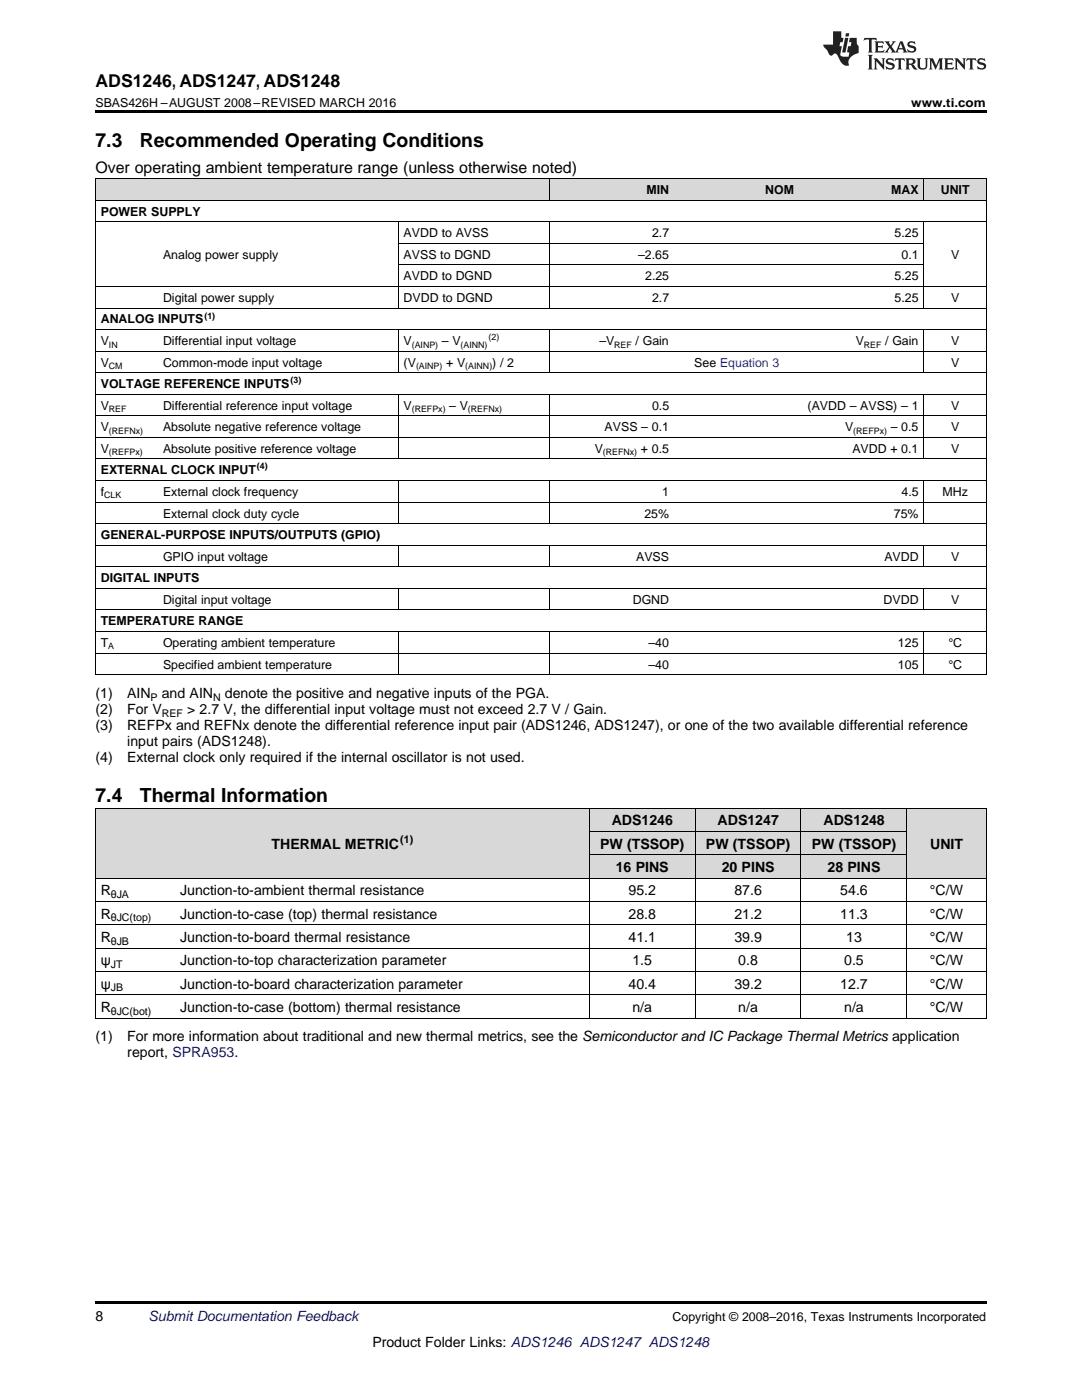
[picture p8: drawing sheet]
<svg xmlns="http://www.w3.org/2000/svg" width="216mm" height="279mm" viewBox="0 0 216 279" stroke-linecap="round" stroke-linejoin="round" font-family="sans-serif">
<defs><g id="words">
<g font-size="3.9">
<text x="19" y="29.3">7.3</text>
<text x="27.9" y="29.3">Recommended Operating Conditions</text>
<text x="19" y="160.1">7.4</text>
<text x="27.9" y="160.1">Thermal Information</text>
</g>
<text font-size="3.5" x="19" y="17.3">ADS1246, ADS1247, ADS1248</text>
<text font-size="3.2" x="19" y="34.4">Over operating ambient temperature range (unless otherwise noted)</text>
<g font-size="2.8">
<text x="19" y="139.3">(1)</text>
<text x="19" y="142.5">(2)</text>
<text x="25.4" y="139.3">AIN</text>
<text x="25.4" y="142.5">For V</text>
<text x="32.3" y="139.3">and AIN</text>
<text x="37.4" y="142.5">&gt; 2.7 V, the differential input voltage must not exceed 2.7 V / Gain.</text>
<text x="44.9" y="139.3">denote the positive and negative inputs of the PGA.</text>
<text x="19" y="145.6">(3)</text>
<text x="25.4" y="145.6">REFPx and REFNx denote the differential reference input pair (ADS1246, ADS1247), or one of the two available differential reference</text>
<text x="25.4" y="148.8">input pairs (ADS1248).</text>
<text x="19" y="152">(4)</text>
<text x="25.4" y="152">External clock only required if the internal oscillator is not used.</text>
<text x="122.1" y="164.7">ADS1246</text>
<text x="143.2" y="164.7">ADS1247</text>
<text x="164.3" y="164.7">ADS1248</text>
<text x="54.2" y="169.4">THERMAL METRIC</text>
<text x="119.7" y="169.4">PW (TSSOP)</text>
<text x="140.9" y="169.4">PW (TSSOP)</text>
<text x="162" y="169.4">PW (TSSOP)</text>
<text x="185.6" y="169.4">UNIT</text>
<text x="20.1" y="178.7">R</text>
<text x="35.9" y="178.7">Junction-to-ambient thermal resistance</text>
<text x="122.9" y="174">16 PINS</text>
<text x="125.4" y="178.7">95.2</text>
<text x="144" y="174">20 PINS</text>
<text x="146.5" y="178.7">87.6</text>
<text x="165.1" y="174">28 PINS</text>
<text x="167.7" y="178.7">54.6</text>
<text x="185.6" y="178.7">°C/W</text>
<text x="20.1" y="183.3">R</text>
<text x="35.9" y="183.3">Junction-to-case (top) thermal resistance</text>
<text x="125.4" y="183.3">28.8</text>
<text x="146.5" y="183.3">21.2</text>
<text x="167.7" y="183.3">11.3</text>
<text x="185.6" y="183.3">°C/W</text>
<text x="20.1" y="188">R</text>
<text x="35.9" y="188">Junction-to-board thermal resistance</text>
<text x="125.4" y="188">41.1</text>
<text x="146.5" y="188">39.9</text>
<text x="168.8" y="188">13</text>
<text x="185.6" y="188">°C/W</text>
<text x="20.1" y="192.7">ψ</text>
<text x="20.1" y="197.3">ψ</text>
<text x="35.9" y="192.7">Junction-to-top characterization parameter</text>
<text x="35.9" y="197.3">Junction-to-board characterization parameter</text>
<text x="125.4" y="197.3">40.4</text>
<text x="126.2" y="192.7">1.5</text>
<text x="146.5" y="197.3">39.2</text>
<text x="147.3" y="192.7">0.8</text>
<text x="167.7" y="197.3">12.7</text>
<text x="168.5" y="192.7">0.5</text>
<text x="185.6" y="192.7">°C/W</text>
<text x="185.6" y="197.3">°C/W</text>
<text x="20.1" y="202">R</text>
<text x="35.9" y="202">Junction-to-case (bottom) thermal resistance</text>
<text x="126.2" y="202">n/a</text>
<text x="147.3" y="202">n/a</text>
<text x="168.5" y="202">n/a</text>
<text x="185.6" y="202">°C/W</text>
<text x="19" y="207.8">(1)</text>
<text x="25.4" y="207.8">For more information about traditional and new thermal metrics, see the Semiconductor and IC Package Thermal Metrics application</text>
<text x="25.4" y="211">report, SPRA953.</text>
<text x="19" y="263.6">8</text>
<text x="74.3" y="268.9">Product Folder Links: ADS1246 ADS1247 ADS1248</text>
</g>
<text font-size="2.8" fill="#0000c8" x="29.6" y="263.6">Submit Documentation Feedback</text>
<g font-size="2.5">
<text x="19" y="21.4">SBAS426H –AUGUST 2008–REVISED MARCH 2016</text>
<text x="181.8" y="21.4">www.ti.com</text>
<text x="129" y="38.7">MIN</text>
<text x="152.7" y="38.7">NOM</text>
<text x="177.8" y="38.7">MAX</text>
<text x="187.7" y="38.7">UNIT</text>
<text x="20.1" y="43">POWER SUPPLY</text>
<text x="80.5" y="47.3">AVDD to AVSS</text>
<text x="130.1" y="47.3">2.7</text>
<text x="178.5" y="47.3">5.25</text>
<text x="32.5" y="51.6">Analog power supply</text>
<text x="80.5" y="51.6">AVSS to DGND</text>
<text x="127.4" y="51.6">–2.65</text>
<text x="179.9" y="51.6">0.1</text>
<text x="189.8" y="51.6">V</text>
<text x="80.5" y="56">AVDD to DGND</text>
<text x="128.7" y="56">2.25</text>
<text x="178.5" y="56">5.25</text>
<text x="20.1" y="64.6">ANALOG INPUTS</text>
<text x="32.5" y="60.3">Digital power supply</text>
<text x="80.5" y="60.3">DVDD to DGND</text>
<text x="130.1" y="60.3">2.7</text>
<text x="178.5" y="60.3">5.25</text>
<text x="189.8" y="60.3">V</text>
<text x="20.1" y="68.9">V</text>
<text x="32.5" y="68.9">Differential input voltage</text>
<text x="80.5" y="68.9">V</text>
<text x="88.2" y="68.9">– V</text>
<text x="119.6" y="68.9">–V</text>
<text x="126.8" y="68.9">/ Gain</text>
<text x="170.7" y="68.9">V</text>
<text x="176.6" y="68.9">/ Gain</text>
<text x="189.8" y="68.9">V</text>
<text x="20.1" y="73.2">V</text>
<text x="20.1" y="77.5">VOLTAGE REFERENCE INPUTS</text>
<text x="32.5" y="73.2">Common-mode input voltage</text>
<text x="80.5" y="73.2">(V</text>
<text x="89" y="73.2">+ V</text>
<text x="98.2" y="73.2">) / 2</text>
<text x="138.5" y="73.2">See Equation 3</text>
<text x="189.8" y="73.2">V</text>
<text x="20.1" y="81.8">V</text>
<text x="32.5" y="81.8">Differential reference input voltage</text>
<text x="80.5" y="81.8">V</text>
<text x="89.6" y="81.8">– V</text>
<text x="130.1" y="81.8">0.5</text>
<text x="161.1" y="81.8">(AVDD – AVSS) – 1</text>
<text x="189.8" y="81.8">V</text>
<text x="20.1" y="86.1">V</text>
<text x="32.5" y="86.1">Absolute negative reference voltage</text>
<text x="120.6" y="86.1">AVSS – 0.1</text>
<text x="168.6" y="86.1">V</text>
<text x="177.7" y="86.1">– 0.5</text>
<text x="189.8" y="86.1">V</text>
<text x="20.1" y="90.4">V</text>
<text x="20.1" y="94.7">EXTERNAL CLOCK INPUT</text>
<text x="32.5" y="90.4">Absolute positive reference voltage</text>
<text x="118.7" y="90.4">V</text>
<text x="127.9" y="90.4">+ 0.5</text>
<text x="170.1" y="90.4">AVDD + 0.1</text>
<text x="189.8" y="90.4">V</text>
<text x="20.1" y="99">f</text>
<text x="32.5" y="99">External clock frequency</text>
<text x="132.2" y="99">1</text>
<text x="179.9" y="99">4.5</text>
<text x="188.1" y="99">MHz</text>
<text x="20.1" y="107.6">GENERAL-PURPOSE INPUTS/OUTPUTS (GPIO)</text>
<text x="32.5" y="103.3">External clock duty cycle</text>
<text x="128.6" y="103.3">25%</text>
<text x="178.4" y="103.3">75%</text>
<text x="32.5" y="111.9">GPIO input voltage</text>
<text x="126.9" y="111.9">AVSS</text>
<text x="176.5" y="111.9">AVDD</text>
<text x="189.8" y="111.9">V</text>
<text x="20.1" y="116.2">DIGITAL INPUTS</text>
<text x="20.1" y="124.8">TEMPERATURE RANGE</text>
<text x="32.5" y="120.5">Digital input voltage</text>
<text x="126.3" y="120.5">DGND</text>
<text x="176.3" y="120.5">DVDD</text>
<text x="189.8" y="120.5">V</text>
<text x="20.1" y="129.1">T</text>
<text x="32.5" y="129.1">Operating ambient temperature</text>
<text x="129.4" y="129.1">–40</text>
<text x="179.2" y="129.1">125</text>
<text x="189.2" y="129.1">°C</text>
<text x="32.5" y="133.4">Specified ambient temperature</text>
<text x="129.4" y="133.4">–40</text>
<text x="179.2" y="133.4">105</text>
<text x="189.2" y="133.4">°C</text>
<text x="134.2" y="263.6">Copyright © 2008–2016, Texas Instruments Incorporated</text>
</g>
<g font-size="2.1">
<text x="30" y="139.8">P</text>
<text x="32.3" y="143">REF</text>
<text x="42.5" y="139.8">N</text>
<text x="79.9" y="168.2">(1)</text>
<text x="22.1" y="179.2">θJA</text>
<text x="22.1" y="183.9">θJC(top)</text>
<text x="22.1" y="188.6">θJB</text>
<text x="22.1" y="193.2">JT</text>
<text x="22.1" y="197.9">JB</text>
<text x="22.1" y="202.5">θJC(bot)</text>
</g>
<g font-size="1.8">
<text x="40.8" y="63.6">(1)</text>
<text x="21.7" y="69.4">IN</text>
<text x="82.2" y="69.4">(AINP)</text>
<text x="91.9" y="69.4">(AINN)</text>
<text x="97.5" y="67.9">(2)</text>
<text x="122.6" y="69.4">REF</text>
<text x="172.4" y="69.4">REF</text>
<text x="21.7" y="73.7">CM</text>
<text x="58" y="76.5">(3)</text>
<text x="83" y="73.7">(AINP)</text>
<text x="92.9" y="73.7">(AINN)</text>
<text x="21.7" y="82.3">REF</text>
<text x="82.2" y="82.3">(REFPx)</text>
<text x="93.3" y="82.3">(REFNx)</text>
<text x="21.7" y="86.6">(REFNx)</text>
<text x="170.3" y="86.6">(REFPx)</text>
<text x="21.7" y="90.9">(REFPx)</text>
<text x="51.3" y="93.7">(4)</text>
<text x="120.3" y="90.9">(REFNx)</text>
<text x="20.8" y="99.5">CLK</text>
<text x="21.6" y="129.6">A</text>
</g>
</g></defs>
<g fill="#d8d8d8">
<path d="M19 161.3h15.9v14h-15.9z"/>
<path d="M34.9 161.3h82.7v14h-82.7z"/>
<path d="M181 161.3h15.8v14h-15.8z"/>
<path d="M117.6 170.6h21.1v4.7h-21.1z"/>
<path d="M138.7 170.6h21.2v4.7h-21.2z"/>
<path d="M159.9 170.6h21.1v4.7h-21.1z"/>
<path d="M117.6 166h21.1v4.6h-21.1z"/>
<path d="M138.7 166h21.2v4.6h-21.2z"/>
<path d="M159.9 166h21.1v4.6h-21.1z"/>
<path d="M117.6 161.3h21.1v4.7h-21.1z"/>
<path d="M138.7 161.3h21.2v4.7h-21.2z"/>
<path d="M159.9 161.3h21.1v4.7h-21.1z"/>
<path d="M19 35.7h12.5v4.3h-12.5z"/>
<path d="M31.5 35.7h48v4.3h-48z"/>
<path d="M79.5 35.7h30.2v4.3h-30.2z"/>
<path d="M109.7 35.7h24.9v4.3h-24.9z"/>
<path d="M134.6 35.7h24.9v4.3h-24.9z"/>
<path d="M159.5 35.7h24.9v4.3h-24.9z"/>
<path d="M184.4 35.7h12.4v4.3h-12.4z"/>
</g>
<path d="M19 22h177.8v.5h-177.8zM19 134.7h.2zM79.4 134.7h.1zM184.3 134.7h.1zM196.7 134.7h.1zM19 203.2h.2zM117.5 203.2h.1zM138.6 203.2h.1zM159.8 203.2h.1zM180.9 203.2h.1zM196.7 203.2h.1zM19 259.7h177.8v.5h-177.8z" fill="#000"/>
<g fill="none" stroke="#000" stroke-width=".2">
<path d="M19 35.6l177.8 .1v99M19 40h177.8M19.1 35.7v99M109.7 35.7v4.3M184.3 35.7v4.3M19 57.2h177.8M19 44.3h177.8M79.4 44.3v17.2M79.5 52.9h104.9M79.5 48.6h104.9M109.7 44.3v17.2M184.3 44.3v17.2"/>
<path d="M19 78.7h177.8M19 74.4h177.8M19 70.1h177.8M19 65.8h177.8M19 61.5h177.8M79.4 65.8v8.6M79.4 78.7v13M109.7 65.8v8.6M109.7 78.7v13M184.3 65.8v8.6M184.3 78.7v13M19 95.9h177.8"/>
<path d="M19 91.6h177.8M19 87.3h177.8M19 83h177.8M79.4 95.9v8.7M109.7 95.9v8.7M184.3 95.9v8.7M19 117.4h177.8M19 113.1h177.8M19 108.8h177.8M19 104.5h177.8M19 100.2h177.8M79.4 108.8v4.4"/>
<path d="M79.4 117.4v4.4M109.7 108.8v4.4M109.7 117.4v4.4M184.3 108.8v4.4M184.3 117.4v4.4M19 134.6h177.8M19 130.3h177.8M19 126h177.8M19 121.7h177.8M79.4 126v8.7M109.7 126v8.7M184.3 126v8.7"/>
<path d="M19 179.9h177.8M19 175.2h177.8M19 161.3h177.8M19.1 161.3v41.9M117.6 161.3v41.9M117.6 170.6h63.4M117.6 165.9h63.4M138.7 161.3v41.9M159.8 161.3v41.9M180.9 161.3v41.9M196.8 161.3v41.9M19 198.5h177.8"/>
<path d="M19 193.9h177.8M19 189.2h177.8M19 184.6h177.8M19 203.2h177.8"/>
</g>
<g fill="#231f20">
<path d="M172.5 7.6l-.1 .5 .4-.2h.6v.1v2.1l-.2 .4h.9l-.2-.4v-2.1l.1-.1h.5l.5 .2-.2-.5zM174.5 8.3l.2 .3v1.5l-.2 .4h1.8l.2-.6a1.04 1.04 0 0 1-1.3 .2v-.7h.6l.3 .2v-.6l-.3 .2h-.6v-.6l.8-.1 .4 .3-.2-.5zM176.5 8.3l.9 1.1-.9 1.1h.8l-.2-.2 .4-.7 .5 .7-.2 .2h1.5l-.2-.2 .2-.4h.9l.1 .4-.2 .2h1l-.3-.3-.7-1.9h-.5l-.9 2-.8-1 .9-1h-.8l.1 .3-.4 .5-.3-.6 .1-.2zM179.7 8.6l.4 1h-.7zM181.3 8.4a.63 .63 0 0 0-.2 .7 .63 .63 0 0 0 .6 .4l.6 .2 .1 .2a.75 .75 0 0 1-.7 .4 .75 .75 0 0 1-.6-.5l.1 .7 .1-.1a1.11 1.11 0 0 0 1.5-.6 1.13 1.13 0 0 0-1.2-.8l-.1-.4a1.04 1.04 0 0 1 1.2 .2l-.2-.5-.2 .1-.4-.2zM173.2 10.9l.2 .4v2.2l-.2 .4h1l-.3-.4v-2.2l.3-.4zM174.3 11.6l.3 .4v1.5l-.3 .4h.8l-.2-.4v-1.3l1.5 1.7v-1.9l.2-.4h-.7l.2 .4v.9l-1.1-1.3zM177 11.8a.62 .62 0 0 0-.2 .7 .62 .62 0 0 0 .6 .4l.6 .1 .1 .3a.76 .76 0 0 1-.7 .3 .76 .76 0 0 1-.7-.4l.2 .7 .1-.1a1.11 1.11 0 0 0 1.5-.6 1.13 1.13 0 0 0-1.2-.8l-.1-.4a1.04 1.04 0 0 1 1.2 .2l-.2-.6-.2 .1-.5-.1zM178.7 11.6l-.2 .6a.61 .61 0 0 1 .8-.3v1.6l-.2 .4h.9l-.2-.4v-1.6a.63 .63 0 0 1 .7 .3l-.1-.6zM180.6 11.6l.3 .4v1.5l-.3 .4h1l-.2-.2-.1-.8 .6 .2a.76 .76 0 0 0 1.2 .7l-1-1a.58 .58 0 0 0 .6-.5 .58 .58 0 0 0-.5-.6zM181.4 11.9h.1a.45 .45 0 0 1 .5 .1 .45 .45 0 0 1 .1 .5l-.8 .2zM182.9 11.6l.2 .2a2.17 2.17 0 0 0 .3 1.9 .99 .99 0 0 0 1.6-.6v-1.1l.2-.4h-.7l.2 .2a1.92 1.92 0 0 1-.2 1.8 .6 .6 0 0 1-.9-.5v-1.1l.2-.4zM185.4 11.6l.2 .4v1.5l-.2 .4h.7l-.2-.4v-1.4l.8 1.8 .8-1.8v1.4l-.2 .4h.9l-.2-.4v-1.5l.2-.4h-.8l-.6 1.5-.6-1.5zM188.4 11.6l.2 .4v1.5l-.2 .4h1.8l.1-.6a1.04 1.04 0 0 1-1.2 .1v-.6h.5l.4 .2v-.6l-.4 .2h-.5v-.7h.8l.3 .3-.1-.6zM190.5 11.6l.2 .4v1.5l-.2 .4h.7l-.2-.4v-1.3l1.5 1.7v-1.9l.2-.4h-.7l.2 .4v.9l-1.1-1.3zM192.9 11.6l-.1 .6a.61 .61 0 0 1 .7-.3l.1 1.6-.3 .4h1l-.3-.4 .1-1.6a.63 .63 0 0 1 .7 .3l-.1-.6zM195.2 11.8a.62 .62 0 0 0-.2 .7 .62 .62 0 0 0 .6 .4l.6 .1 .1 .3a.76 .76 0 0 1-.7 .3 .76 .76 0 0 1-.6-.4l.1 .7 .1-.1a1.11 1.11 0 0 0 1.6-.6 1.13 1.13 0 0 0-1.3-.8l-.1-.4a1.04 1.04 0 0 1 1.2 .2l-.1-.6-.2 .1-.5-.1z"/>
<path d="M166.2 6.3v2.6h-1.9v.4l.8 .9a.91 .91 0 0 0 1 .8 .56 .56 0 0 1 .5-.3 .56 .56 0 0 1 .5 .3l.4 .8a1.53 1.53 0 0 0 1.9 1.2 1.54 1.54 0 0 1 1-2.1l.9-.3v-1.4a1.52 1.52 0 0 1-.4-1.6h-1.3l-.2 .8h.5l-.2 .8h-.5l-.1 1v.2l.4 .1-.2 .8a1.93 1.93 0 0 1-1.6-.3l.3-1.8h-.5l.2-.8h.4l.2-.8h-.4v-1.3zM168.6 7.6l-.6 2.9h.7l.6-2.9zM168.8 6.6l-.1 .7h.6l.2-.7z"/>
</g>
<use href="#words"/>
</svg>
